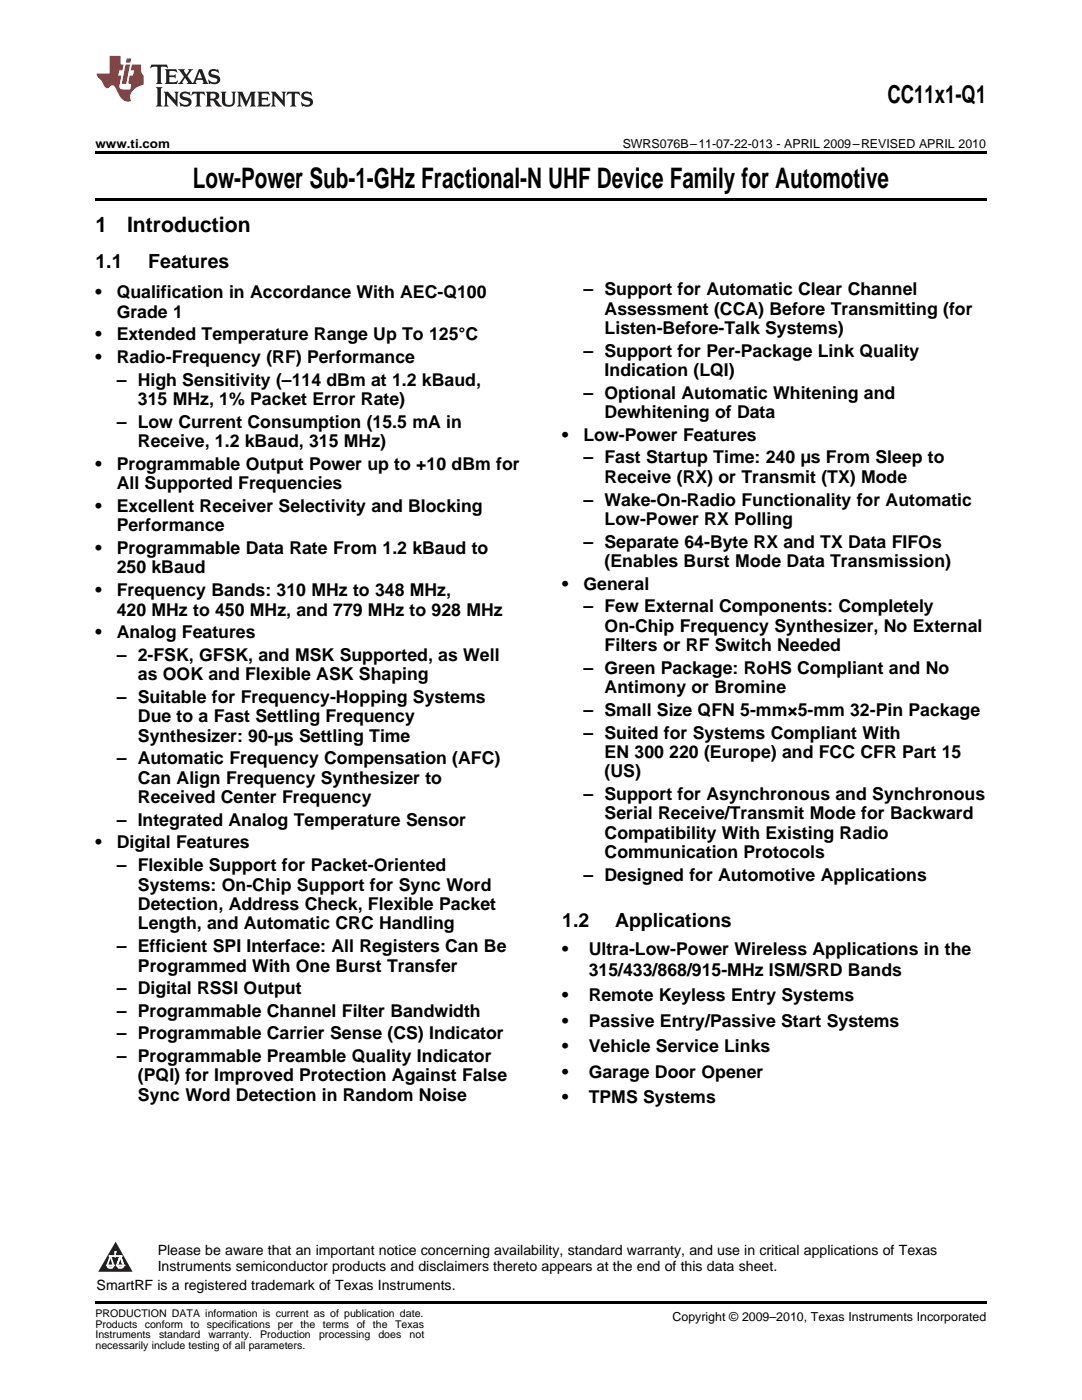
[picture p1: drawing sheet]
<svg xmlns="http://www.w3.org/2000/svg" width="216mm" height="279mm" viewBox="0 0 216 279" stroke-linecap="round" stroke-linejoin="round" font-family="sans-serif">
<defs><g id="words">
<text font-size="5.6" x="38.5" y="37.5">Low-Power Sub-1-GHz Fractional-N UHF Device Family for Automotive</text>
<text font-size="4.9" x="177.1" y="20.5">CC11x1-Q1</text>
<g font-size="4.2">
<text x="19" y="46.4">1</text>
<text x="25.4" y="46.4">Introduction</text>
</g>
<g font-size="3.9">
<text x="19" y="53.4">1.1</text>
<text x="29.6" y="53.4">Features</text>
<text x="112.2" y="185">1.2</text>
<text x="122.7" y="185">Applications</text>
</g>
<g font-size="3.5">
<text x="19" y="59.5">•</text>
<text x="23.3" y="59.5">Qualification in Accordance With AEC-Q100</text>
<text x="116.4" y="58.9">– Support for Automatic Clear Channel</text>
<text x="23.3" y="63.4">Grade 1</text>
<text x="120.6" y="62.8">Assessment (CCA) Before Transmitting (for</text>
<text x="19" y="67.9">•</text>
<text x="23.3" y="67.9">Extended Temperature Range Up To 125°C</text>
<text x="116.4" y="71.2">– Support for Per-Package Link Quality</text>
<text x="120.6" y="66.7">Listen-Before-Talk Systems)</text>
<text x="19" y="72.5">•</text>
<text x="23.3" y="72.5">Radio-Frequency (RF) Performance</text>
<text x="23.3" y="77">– High Sensitivity (–114 dBm at 1.2 kBaud,</text>
<text x="120.6" y="75.1">Indication (LQI)</text>
<text x="27.5" y="80.9">315 MHz, 1% Packet Error Rate)</text>
<text x="116.4" y="79.6">– Optional Automatic Whitening and</text>
<text x="120.6" y="83.5">Dewhitening of Data</text>
<text x="23.3" y="85.4">– Low Current Consumption (15.5 mA in</text>
<text x="27.5" y="89.3">Receive, 1.2 kBaud, 315 MHz)</text>
<text x="112.2" y="88">•</text>
<text x="116.4" y="88">Low-Power Features</text>
<text x="19" y="93.8">•</text>
<text x="23.3" y="93.8">Programmable Output Power up to +10 dBm for</text>
<text x="116.4" y="92.5">– Fast Startup Time: 240 µs From Sleep to</text>
<text x="23.3" y="97.6">All Supported Frequencies</text>
<text x="116.4" y="100.9">– Wake-On-Radio Functionality for Automatic</text>
<text x="120.6" y="96.4">Receive (RX) or Transmit (TX) Mode</text>
<text x="19" y="102.2">•</text>
<text x="23.3" y="102.2">Excellent Receiver Selectivity and Blocking</text>
<text x="23.3" y="106">Performance</text>
<text x="120.6" y="104.8">Low-Power RX Polling</text>
<text x="19" y="110.6">•</text>
<text x="23.3" y="110.6">Programmable Data Rate From 1.2 kBaud to</text>
<text x="116.4" y="109.3">– Separate 64-Byte RX and TX Data FIFOs</text>
<text x="120.6" y="113.2">(Enables Burst Mode Data Transmission)</text>
<text x="19" y="119">•</text>
<text x="23.3" y="114.4">250 kBaud</text>
<text x="23.3" y="119">Frequency Bands: 310 MHz to 348 MHz,</text>
<text x="112.2" y="117.7">•</text>
<text x="116.4" y="117.7">General</text>
<text x="23.3" y="122.8">420 MHz to 450 MHz, and 779 MHz to 928 MHz</text>
<text x="116.4" y="122.2">– Few External Components: Completely</text>
<text x="19" y="127.4">•</text>
<text x="23.3" y="127.4">Analog Features</text>
<text x="23.3" y="131.9">– 2-FSK, GFSK, and MSK Supported, as Well</text>
<text x="120.6" y="126.1">On-Chip Frequency Synthesizer, No External</text>
<text x="120.6" y="130">Filters or RF Switch Needed</text>
<text x="27.5" y="135.7">as OOK and Flexible ASK Shaping</text>
<text x="116.4" y="134.5">– Green Package: RoHS Compliant and No</text>
<text x="23.3" y="140.3">– Suitable for Frequency-Hopping Systems</text>
<text x="116.4" y="142.9">– Small Size QFN 5-mm×5-mm 32-Pin Package</text>
<text x="120.6" y="138.4">Antimony or Bromine</text>
<text x="27.5" y="144.1">Due to a Fast Settling Frequency</text>
<text x="27.5" y="148">Synthesizer: 90-µs Settling Time</text>
<text x="116.4" y="147.4">– Suited for Systems Compliant With</text>
<text x="23.3" y="152.5">– Automatic Frequency Compensation (AFC)</text>
<text x="120.6" y="151.3">EN 300</text>
<text x="120.6" y="155.2">(US)</text>
<text x="133.6" y="151.3">220 (Europe) and FCC CFR Part 15</text>
<text x="27.5" y="156.4">Can Align Frequency Synthesizer to</text>
<text x="27.5" y="160.3">Received Center Frequency</text>
<text x="116.4" y="159.7">– Support for Asynchronous and Synchronous</text>
<text x="23.3" y="164.8">– Integrated Analog Temperature Sensor</text>
<text x="120.6" y="163.5">Serial Receive/Transmit Mode for Backward</text>
<text x="120.6" y="167.4">Compatibility With Existing Radio</text>
<text x="19" y="169.3">•</text>
<text x="23.3" y="169.3">Digital Features</text>
<text x="23.3" y="173.8">– Flexible Support for Packet-Oriented</text>
<text x="120.6" y="171.3">Communication Protocols</text>
<text x="27.5" y="177.7">Systems: On-Chip Support for Sync Word</text>
<text x="116.4" y="175.8">– Designed for Automotive Applications</text>
<text x="27.5" y="181.6">Detection, Address Check, Flexible Packet</text>
<text x="27.5" y="185.5">Length, and Automatic CRC Handling</text>
<text x="23.3" y="190">– Efficient SPI Interface: All Registers Can Be</text>
<text x="112.2" y="190.5">•</text>
<text x="117.5" y="190.5">Ultra-Low-Power Wireless Applications in the</text>
<text x="27.5" y="193.9">Programmed With One Burst Transfer</text>
<text x="117.5" y="194.7">315/433/868/915-MHz ISM/SRD Bands</text>
<text x="23.3" y="198.4">– Digital RSSI Output</text>
<text x="23.3" y="202.9">– Programmable Channel Filter Bandwidth</text>
<text x="112.2" y="199.8">•</text>
<text x="117.5" y="199.8">Remote Keyless Entry Systems</text>
<text x="23.3" y="207.4">– Programmable Carrier Sense (CS) Indicator</text>
<text x="112.2" y="204.9">•</text>
<text x="112.2" y="210">•</text>
<text x="117.5" y="204.9">Passive Entry/Passive Start Systems</text>
<text x="117.5" y="210">Vehicle Service Links</text>
<text x="23.3" y="211.9">– Programmable Preamble Quality Indicator</text>
<text x="27.5" y="215.8">(PQI) for Improved Protection Against False</text>
<text x="112.2" y="215.1">•</text>
<text x="117.5" y="215.1">Garage Door Opener</text>
<text x="27.5" y="219.7">Sync Word Detection in Random Noise</text>
<text x="112.2" y="220.1">•</text>
<text x="117.5" y="220.1">TPMS Systems</text>
</g>
<g font-size="2.8">
<text x="31.5" y="250.4">Please be aware that an important notice concerning availability, standard warranty, and use in critical applications of Texas</text>
<text x="19.3" y="257.5">SmartRF is a registered trademark of Texas Instruments.</text>
<text x="31.5" y="253.6">Instruments semiconductor products and disclaimers thereto appears at the end of this data sheet.</text>
</g>
<g font-size="2.5">
<text x="19" y="29.6">www.ti.com</text>
<text x="124.2" y="29.6">SWRS076B–11-07-22-013 - APRIL 2009–REVISED APRIL 2010</text>
<text x="134.2" y="263.6">Copyright © 2009–2010, Texas Instruments Incorporated</text>
</g>
<g font-size="2.1">
<text x="19" y="262.9">PRODUCTION DATA information is current as of publication date.</text>
<text x="19" y="265">Products</text>
<text x="19" y="267.1">Instruments</text>
<text x="19" y="269.2">necessarily include testing of all parameters.</text>
<text x="28.9" y="265">conform to specifications per the terms of the Texas</text>
<text x="31.7" y="267.1">standard</text>
<text x="41.6" y="267.1">warranty.</text>
<text x="51.9" y="267.1">Production</text>
<text x="63.7" y="267.1">processing</text>
<text x="75.5" y="267.1">does</text>
<text x="81.7" y="267.1">not</text>
</g>
<text font-size=".4" fill="#fff" x="19" y="257.5">2</text>
</g></defs>
<path d="M30.2 12.9l-.2 .7a1.31 1.31 0 0 1 1.4-.2v2.9l-.3 .5h1.3l-.3-.5v-2.8l.3-.2a1.09 1.09 0 0 1 1.1 .3l-.2-.7zM32.9 13.8l.3 .5v2l-.3 .5h2.4l.2-.8a1.48 1.48 0 0 1-1.7 .4v-1h1l.2 .2v-.8l-.2 .2h-1v-.6l.2-.2a1.73 1.73 0 0 1 1.4 .3l-.2-.7zM35.5 13.8l1.2 1.5-.7 1-.5 .5h1.1l-.2-.3 .5-.9 .6 .9-.2 .3h2l-.3-.3 .2-.6h1.2l.2 .6-.2 .3h1.2l-.3-.5-1-2.5h-.6l-1.3 2.8-1-1.4 1.1-1.4h-1l.2 .3-.5 .8-.5-.8 .2-.3zM39.8 14.3l.5 1.3h-1zM41.9 14a.83 .83 0 0 0-.3 .9 .83 .83 0 0 0 .8 .6l.8 .2 .2 .3a1 1 0 0 1-1 .5 1 1 0 0 1-.8-.7l.1 1 .2-.1a1.65 1.65 0 0 0 2-.5 .89 .89 0 0 0-.8-1.2l-.8-.2-.2-.3a.91 .91 0 0 1 1.6 .1l-.2-.8-.4 .1a1.34 1.34 0 0 0-1.2 .1zM31.1 17.4l.3 .5v2.9l-.3 .5h1.3l-.3-.5v-2.9l.3-.5zM32.7 18.3l.2 .5v2l-.2 .5h.9l-.3-.5 .1-1.7 2 2.2v-2.5l.3-.5h-.9l.2 .3v1.4l-1.5-1.7zM36.2 18.5a.83 .83 0 0 0-.3 .9 .83 .83 0 0 0 .8 .6l.8 .2 .2 .3a1 1 0 0 1-1 .5 1 1 0 0 1-.8-.7l.1 1 .2-.1a1.66 1.66 0 0 0 2-.5 .89 .89 0 0 0-.9-1.2l-.7-.2-.2-.3a.91 .91 0 0 1 1.6 .1l-.2-.8-.4 .1a1.36 1.36 0 0 0-1.2 .1zM38.4 18.3l-.2 .8a.61 .61 0 0 1 1.1-.3v2l-.4 .5h1.3l-.3-.5v-2l.2-.1a.81 .81 0 0 1 .8 .4l-.1-.8zM41 18.3l.3 .5v2l-.3 .5h1.3l-.3-.3v-1a.72 .72 0 0 1 .9 .7 .85 .85 0 0 0 1.4 .4l-.5-.2-.5-.8-.3-.2a.78 .78 0 0 0 .7-.8 .78 .78 0 0 0-.7-.8zM42 18.7h.2a.6 .6 0 0 1 .7 .1 .6 .6 0 0 1 .1 .7l-.2 .1-.8 .1zM44 18.3l.3 .3a3.4 3.4 0 0 0 .3 2.4 1.57 1.57 0 0 0 2.2-.3l.1-2.1 .2-.3h-1l.3 .5v1.4a.76 .76 0 0 1-.7 .7 .76 .76 0 0 1-.8-.7v-1.4l.3-.5zM47.3 18.3l.3 .5v2l-.3 .5h.9l-.2-.5v-1.9l1 2.4 1.1-2.4v1.9l-.2 .5h1.2l-.3-.5v-2l.3-.5h-1.1l-.8 1.9-.8-1.9zM51.3 18.3l.3 .5v2l-.3 .5h2.4l.2-.8a1.49 1.49 0 0 1-1.6 .4l-.1-1h1l.3 .2v-.8l-.3 .2h-1v-.7l.3-.1a1.73 1.73 0 0 1 1.4 .3l-.3-.7zM54.1 18.3l.3 .5v2l-.3 .5h1l-.4-.5 .1-1.7 2 2.2v-2.5l.3-.5h-.9l.2 .3v1.4l-1.5-1.7zM57.4 18.3l-.2 .8a.8 .8 0 0 1 1-.4v2.1l-.3 .5h1.3l-.4-.5v-2l.2-.1a.81 .81 0 0 1 .9 .4l-.2-.8zM60.4 18.5a.83 .83 0 0 0-.3 .9 .83 .83 0 0 0 .8 .6l.8 .2 .2 .3a1 1 0 0 1-1 .5 1 1 0 0 1-.8-.7l.2 1 .1-.1a1.66 1.66 0 0 0 2-.5 .89 .89 0 0 0-.8-1.2l-.8-.2-.2-.3a.91 .91 0 0 1 1.6 .1l-.2-.8-.3 .1a1.35 1.35 0 0 0-1.3 .1z" fill="#231f20"/>
<path d="M21.9 11.1v3.6h-2.6a2.13 2.13 0 0 0 .9 1.3l.4 .7a.94 .94 0 0 0 1.1 .8 .75 .75 0 0 1 .6-.4 .75 .75 0 0 1 .7 .4l.5 1a2.1 2.1 0 0 0 2.6 1.7 2.2 2.2 0 0 1 1.7-3l.9-.3v-1.8a1.16 1.16 0 0 1-.5-1.1v-1.1h-1.9l-.2 1.1h.7l-.3 1.1h-.6l-.3 1.2v.4l.6 .1-.2 1.1h-.9a.93 .93 0 0 1-1.3-.9l.4-1.9h-.6l.2-1.1h.6l.3-1.1h-.6v-1.8zM25.1 12.9l-.8 3.9h.9l.7-3.9zM25.3 11.7l-.2 .8h.9l.2-.8z" fill="#ee1d23"/>
<path d="M23.1 247.8l3.4 6h-6.9z" fill="#231f20"/>
<path d="M21.4 252.5h1.2l-.3 .5h-.3a.55 .55 0 0 1-.6-.5z" fill-rule="evenodd" fill="#fff"/>
<path d="M21.4 252.5h1.2l-.3 .5h-.3a.55 .55 0 0 1-.6-.5z" fill="none" stroke="#231f20" stroke-width=".34"/>
<path d="M21.4 252.5l1.2 .1-.3 .4h-.5z" fill="none" stroke="#fff" stroke-width=".34"/>
<path d="M23 250.8h.1" fill="none" stroke="#fff" stroke-width=".34"/>
<path d="M23 249.8v1z" fill="#fff"/>
<path d="M23 249.8v1z" fill="none" stroke="#fff" stroke-width=".34"/>
<circle cx="23" cy="249.8" r=".17" fill="#fff"/>
<path d="M21.9 250.7h.1" fill="none" stroke="#fff" stroke-width=".34"/>
<path d="M21.9 250.7h2.3z" fill="#fff"/>
<path d="M21.9 250.7h2.3z" fill="none" stroke="#fff" stroke-width=".34"/>
<circle cx="24.2" cy="250.7" r=".17" fill="#fff"/>
<path d="M23.3 252.5h.1" fill="none" stroke="#fff" stroke-width=".34"/>
<path d="M24 250.7l-.7 1.8z" fill="#fff"/>
<path d="M24 250.7l-.7 1.8z" fill="none" stroke="#fff" stroke-width=".34"/>
<path d="M24 250.7l.7 1.8z" fill="#fff"/>
<path d="M24 250.7l.7 1.8z" fill="none" stroke="#fff" stroke-width=".34"/>
<path d="M24.6 252.5h.1" fill="none" stroke="#fff" stroke-width=".34"/>
<circle cx="21.4" cy="252.5" r=".17" fill="#fff"/>
<path d="M22.1 250.7l-.7 1.8z" fill="#fff"/>
<path d="M22.1 250.7l-.7 1.8z" fill="none" stroke="#fff" stroke-width=".34"/>
<path d="M22.1 250.7l.5 1.8z" fill="#fff"/>
<path d="M22.1 250.7l.5 1.8z" fill="none" stroke="#fff" stroke-width=".34"/>
<circle cx="22.6" cy="252.5" r=".17" fill="#fff"/>
<path d="M23.4 252.5h1.3a.65 .65 0 0 1-.7 .5 .65 .65 0 0 1-.6-.5z" fill-rule="evenodd" fill="#fff"/>
<path d="M23.4 252.5h1.3a.65 .65 0 0 1-.7 .5 .65 .65 0 0 1-.6-.5z" fill="none" stroke="#231f20" stroke-width=".34"/>
<path d="M23.4 252.5h1.3l-.4 .5h-.6z" fill="none" stroke="#fff" stroke-width=".34"/>
<path d="M23.3 252.5h.1" fill="none" stroke="#fff" stroke-width=".34"/>
<circle cx="24.7" cy="252.5" r=".17" fill="#fff"/>
<path d="M19 30.1h177.8v.5h-177.8zM19 39.5h177.8v.5h-177.8zM19 259.7h177.8v.5h-177.8z" fill="#000"/>
<use href="#words"/>
</svg>
